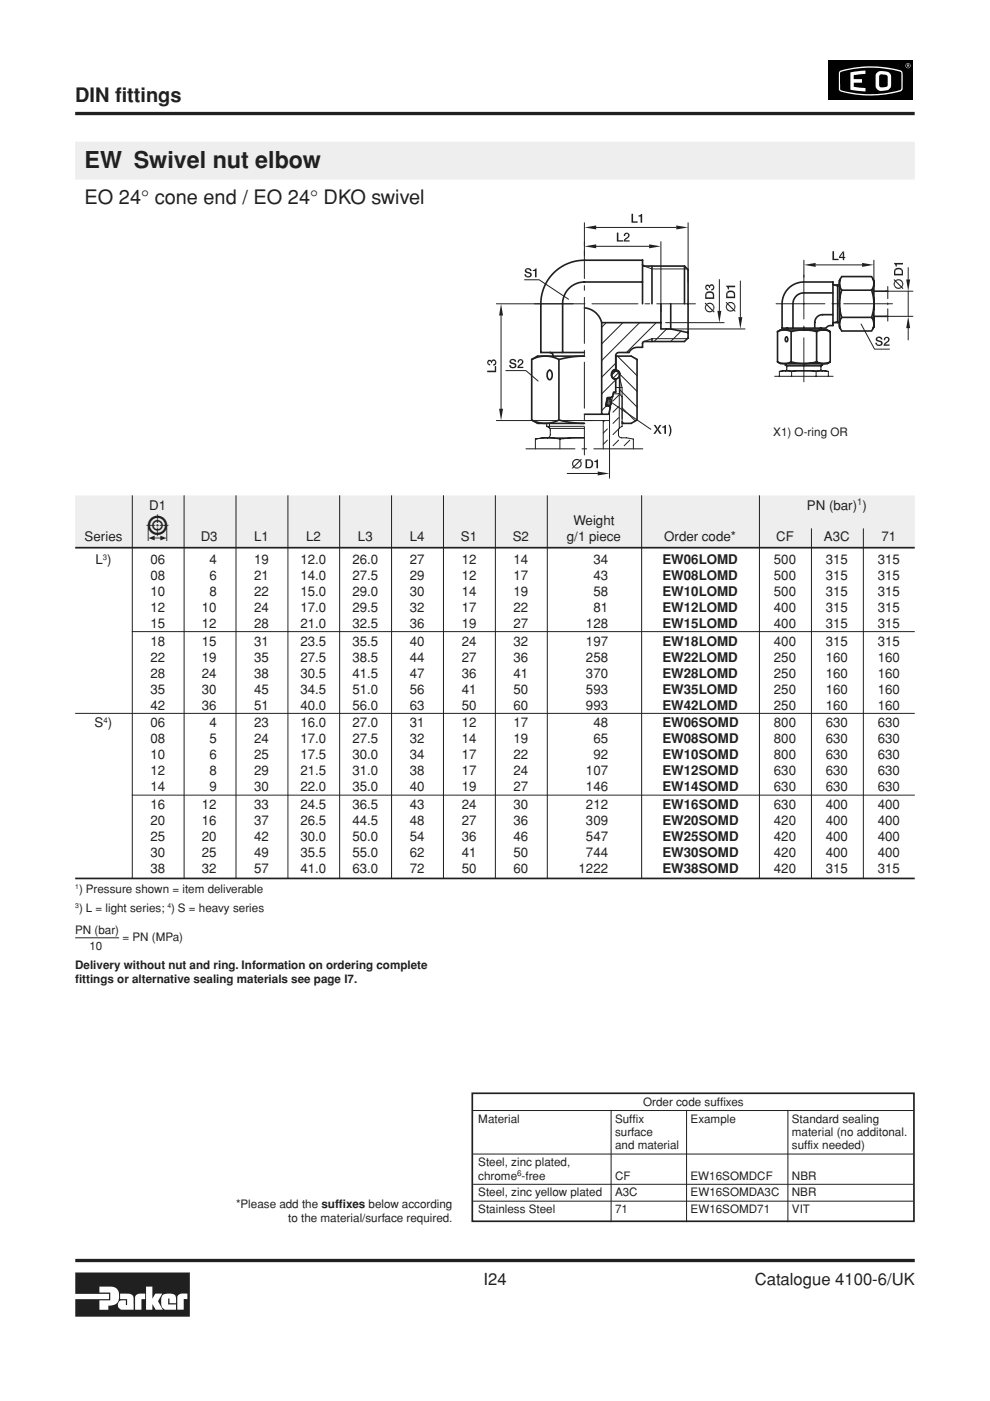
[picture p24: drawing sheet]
<svg xmlns="http://www.w3.org/2000/svg" width="210mm" height="297mm" viewBox="0 0 210 297" stroke-linecap="round" stroke-linejoin="round" font-family="sans-serif">
<defs><g id="words">
<text font-size="7.1" fill="#231f20" x="31" y="114.8">5</text>
<text font-size="4.9" fill="#231f20" x="17.9" y="35.6">EW Swivel nut elbow</text>
<g font-size="4.2" fill="#231f20">
<text x="15.9" y="21.6">DIN fittings</text>
<text x="17.9" y="43.3">EO 24° cone end / EO 24° DKO swivel</text>
</g>
<g font-size="3.5" fill="#231f20">
<text x="102.5" y="272.4">I24</text>
<text x="160" y="272.4">Catalogue 4100-6/UK</text>
</g>
<g font-size="2.8" fill="#231f20">
<text x="31.6" y="108">D1</text>
<text x="121.6" y="111.4">Weight</text>
<text x="171.1" y="108">PN (bar) )</text>
<text x="17.9" y="114.8">Series</text>
<text x="20.2" y="119.6">L )</text>
<text x="31.9" y="119.6">06</text>
<text x="42.5" y="114.8">D3</text>
<text x="44.4" y="119.6">4</text>
<text x="53.9" y="119.6">19</text>
<text x="53.9" y="114.8">L1</text>
<text x="63.7" y="119.6">12.0</text>
<text x="64.9" y="114.8">L2</text>
<text x="74.7" y="119.6">26.0</text>
<text x="75.9" y="114.8">L3</text>
<text x="86.9" y="114.8">L4</text>
<text x="86.9" y="119.6">27</text>
<text x="97.7" y="114.8">S1</text>
<text x="97.9" y="119.6">12</text>
<text x="108.7" y="114.8">S2</text>
<text x="108.9" y="119.6">14</text>
<text x="120.2" y="114.8">g/1 piece</text>
<text x="125.8" y="119.6">34</text>
<text x="140.4" y="119.6">EW06LOMD</text>
<text x="140.8" y="114.8">Order code*</text>
<text x="164.1" y="119.6">500</text>
<text x="164.5" y="114.8">CF</text>
<text x="174.7" y="114.8">A3C</text>
<text x="175.1" y="119.6">315</text>
<text x="186.1" y="119.6">315</text>
<text x="186.9" y="114.8">71</text>
<text x="31.9" y="123">08</text>
<text x="44.4" y="123">6</text>
<text x="53.9" y="123">21</text>
<text x="63.7" y="123">14.0</text>
<text x="74.7" y="123">27.5</text>
<text x="86.9" y="123">29</text>
<text x="97.9" y="123">12</text>
<text x="108.9" y="123">17</text>
<text x="125.8" y="123">43</text>
<text x="140.4" y="123">EW08LOMD</text>
<text x="164.1" y="123">500</text>
<text x="175.1" y="123">315</text>
<text x="186.1" y="123">315</text>
<text x="31.9" y="129.7">12</text>
<text x="31.9" y="126.3">10</text>
<text x="42.8" y="129.7">10</text>
<text x="44.4" y="126.3">8</text>
<text x="53.9" y="129.7">24</text>
<text x="53.9" y="126.3">22</text>
<text x="63.7" y="129.7">17.0</text>
<text x="63.7" y="126.3">15.0</text>
<text x="74.7" y="129.7">29.5</text>
<text x="74.7" y="126.3">29.0</text>
<text x="86.9" y="129.7">32</text>
<text x="86.9" y="126.3">30</text>
<text x="97.9" y="129.7">17</text>
<text x="97.9" y="126.3">14</text>
<text x="108.9" y="129.7">22</text>
<text x="108.9" y="126.3">19</text>
<text x="125.8" y="129.7">81</text>
<text x="125.8" y="126.3">58</text>
<text x="140.4" y="126.3">EW10LOMD</text>
<text x="140.4" y="129.7">EW12LOMD</text>
<text x="164.1" y="129.7">400</text>
<text x="164.1" y="126.3">500</text>
<text x="175.1" y="129.7">315</text>
<text x="175.1" y="126.3">315</text>
<text x="186.1" y="129.7">315</text>
<text x="186.1" y="126.3">315</text>
<text x="31.9" y="136.9">18</text>
<text x="31.9" y="133.1">15</text>
<text x="42.8" y="136.9">15</text>
<text x="42.8" y="133.1">12</text>
<text x="53.9" y="136.9">31</text>
<text x="53.9" y="133.1">28</text>
<text x="63.7" y="136.9">23.5</text>
<text x="63.7" y="133.1">21.0</text>
<text x="74.7" y="136.9">35.5</text>
<text x="74.7" y="133.1">32.5</text>
<text x="86.9" y="136.9">40</text>
<text x="86.9" y="133.1">36</text>
<text x="97.9" y="136.9">24</text>
<text x="97.9" y="133.1">19</text>
<text x="108.9" y="136.9">32</text>
<text x="108.9" y="133.1">27</text>
<text x="124.2" y="136.9">197</text>
<text x="124.2" y="133.1">128</text>
<text x="140.4" y="136.9">EW18LOMD</text>
<text x="140.4" y="133.1">EW15LOMD</text>
<text x="164.1" y="136.9">400</text>
<text x="164.1" y="133.1">400</text>
<text x="175.1" y="136.9">315</text>
<text x="175.1" y="133.1">315</text>
<text x="186.1" y="136.9">315</text>
<text x="186.1" y="133.1">315</text>
<text x="31.9" y="143.7">28</text>
<text x="31.9" y="140.3">22</text>
<text x="42.8" y="143.7">24</text>
<text x="42.8" y="140.3">19</text>
<text x="53.9" y="143.7">38</text>
<text x="53.9" y="140.3">35</text>
<text x="63.7" y="143.7">30.5</text>
<text x="63.7" y="140.3">27.5</text>
<text x="74.7" y="143.7">41.5</text>
<text x="74.7" y="140.3">38.5</text>
<text x="86.9" y="143.7">47</text>
<text x="86.9" y="140.3">44</text>
<text x="97.9" y="143.7">36</text>
<text x="97.9" y="140.3">27</text>
<text x="108.9" y="143.7">41</text>
<text x="108.9" y="140.3">36</text>
<text x="124.2" y="143.7">370</text>
<text x="124.2" y="140.3">258</text>
<text x="140.4" y="143.7">EW28LOMD</text>
<text x="140.4" y="140.3">EW22LOMD</text>
<text x="164.1" y="143.7">250</text>
<text x="164.1" y="140.3">250</text>
<text x="175.1" y="143.7">160</text>
<text x="175.1" y="140.3">160</text>
<text x="186.1" y="143.7">160</text>
<text x="186.1" y="140.3">160</text>
<text x="31.9" y="147.1">35</text>
<text x="42.8" y="147.1">30</text>
<text x="53.9" y="147.1">45</text>
<text x="63.7" y="147.1">34.5</text>
<text x="74.7" y="147.1">51.0</text>
<text x="86.9" y="147.1">56</text>
<text x="97.9" y="147.1">41</text>
<text x="108.9" y="147.1">50</text>
<text x="124.2" y="147.1">593</text>
<text x="140.4" y="147.1">EW35LOMD</text>
<text x="164.1" y="147.1">250</text>
<text x="175.1" y="147.1">160</text>
<text x="186.1" y="147.1">160</text>
<text x="20.1" y="154.2">S )</text>
<text x="31.9" y="150.4">42</text>
<text x="31.9" y="154.2">06</text>
<text x="42.8" y="150.4">36</text>
<text x="44.4" y="154.2">4</text>
<text x="53.9" y="150.4">51</text>
<text x="53.9" y="154.2">23</text>
<text x="63.7" y="150.4">40.0</text>
<text x="63.7" y="154.2">16.0</text>
<text x="74.7" y="150.4">56.0</text>
<text x="74.7" y="154.2">27.0</text>
<text x="86.9" y="150.4">63</text>
<text x="86.9" y="154.2">31</text>
<text x="97.9" y="150.4">50</text>
<text x="97.9" y="154.2">12</text>
<text x="108.9" y="150.4">60</text>
<text x="108.9" y="154.2">17</text>
<text x="124.2" y="150.4">993</text>
<text x="125.8" y="154.2">48</text>
<text x="140.4" y="150.4">EW42LOMD</text>
<text x="140.4" y="154.2">EW06SOMD</text>
<text x="164.1" y="150.4">250</text>
<text x="164.1" y="154.2">800</text>
<text x="175.1" y="150.4">160</text>
<text x="175.1" y="154.2">630</text>
<text x="186.1" y="150.4">160</text>
<text x="186.1" y="154.2">630</text>
<text x="31.9" y="161">10</text>
<text x="31.9" y="157.6">08</text>
<text x="44.4" y="161">6</text>
<text x="44.4" y="157.6">5</text>
<text x="53.9" y="161">25</text>
<text x="53.9" y="157.6">24</text>
<text x="63.7" y="161">17.5</text>
<text x="63.7" y="157.6">17.0</text>
<text x="74.7" y="161">30.0</text>
<text x="74.7" y="157.6">27.5</text>
<text x="86.9" y="161">34</text>
<text x="86.9" y="157.6">32</text>
<text x="97.9" y="161">17</text>
<text x="97.9" y="157.6">14</text>
<text x="108.9" y="161">22</text>
<text x="108.9" y="157.6">19</text>
<text x="125.8" y="161">92</text>
<text x="125.8" y="157.6">65</text>
<text x="140.4" y="161">EW10SOMD</text>
<text x="140.4" y="157.6">EW08SOMD</text>
<text x="164.1" y="161">800</text>
<text x="164.1" y="157.6">800</text>
<text x="175.1" y="161">630</text>
<text x="175.1" y="157.6">630</text>
<text x="186.1" y="157.6">630</text>
<text x="186.1" y="161">630</text>
<text x="31.9" y="164.4">12</text>
<text x="31.9" y="167.8">14</text>
<text x="44.4" y="164.4">8</text>
<text x="44.4" y="167.8">9</text>
<text x="53.9" y="164.4">29</text>
<text x="53.9" y="167.8">30</text>
<text x="63.7" y="164.4">21.5</text>
<text x="63.7" y="167.8">22.0</text>
<text x="74.7" y="164.4">31.0</text>
<text x="74.7" y="167.8">35.0</text>
<text x="86.9" y="164.4">38</text>
<text x="86.9" y="167.8">40</text>
<text x="97.9" y="164.4">17</text>
<text x="97.9" y="167.8">19</text>
<text x="108.9" y="164.4">24</text>
<text x="108.9" y="167.8">27</text>
<text x="124.2" y="164.4">107</text>
<text x="124.2" y="167.8">146</text>
<text x="140.4" y="164.4">EW12SOMD</text>
<text x="140.4" y="167.8">EW14SOMD</text>
<text x="164.1" y="164.4">630</text>
<text x="164.1" y="167.8">630</text>
<text x="175.1" y="164.4">630</text>
<text x="175.1" y="167.8">630</text>
<text x="186.1" y="164.4">630</text>
<text x="186.1" y="167.8">630</text>
<text x="31.9" y="171.6">16</text>
<text x="42.8" y="171.6">12</text>
<text x="53.9" y="171.6">33</text>
<text x="63.7" y="171.6">24.5</text>
<text x="74.7" y="171.6">36.5</text>
<text x="86.9" y="171.6">43</text>
<text x="97.9" y="171.6">24</text>
<text x="108.9" y="171.6">30</text>
<text x="124.2" y="171.6">212</text>
<text x="140.4" y="171.6">EW16SOMD</text>
<text x="164.1" y="171.6">630</text>
<text x="175.1" y="171.6">400</text>
<text x="186.1" y="171.6">400</text>
<text x="31.9" y="178.3">25</text>
<text x="31.9" y="175">20</text>
<text x="42.8" y="178.3">20</text>
<text x="42.8" y="175">16</text>
<text x="53.9" y="178.3">42</text>
<text x="53.9" y="175">37</text>
<text x="63.7" y="178.3">30.0</text>
<text x="63.7" y="175">26.5</text>
<text x="74.7" y="178.3">50.0</text>
<text x="74.7" y="175">44.5</text>
<text x="86.9" y="178.3">54</text>
<text x="86.9" y="175">48</text>
<text x="97.9" y="178.3">36</text>
<text x="97.9" y="175">27</text>
<text x="108.9" y="178.3">46</text>
<text x="108.9" y="175">36</text>
<text x="124.2" y="178.3">547</text>
<text x="124.2" y="175">309</text>
<text x="140.4" y="178.3">EW25SOMD</text>
<text x="140.4" y="175">EW20SOMD</text>
<text x="164.1" y="178.3">420</text>
<text x="164.1" y="175">420</text>
<text x="175.1" y="178.3">400</text>
<text x="175.1" y="175">400</text>
<text x="186.1" y="178.3">400</text>
<text x="186.1" y="175">400</text>
<text x="31.9" y="181.7">30</text>
<text x="31.9" y="185.1">38</text>
<text x="42.8" y="181.7">25</text>
<text x="42.8" y="185.1">32</text>
<text x="53.9" y="181.7">49</text>
<text x="53.9" y="185.1">57</text>
<text x="63.7" y="181.7">35.5</text>
<text x="63.7" y="185.1">41.0</text>
<text x="74.7" y="181.7">55.0</text>
<text x="74.7" y="185.1">63.0</text>
<text x="86.9" y="181.7">62</text>
<text x="86.9" y="185.1">72</text>
<text x="97.9" y="181.7">41</text>
<text x="97.9" y="185.1">50</text>
<text x="108.9" y="181.7">50</text>
<text x="108.9" y="185.1">60</text>
<text x="122.7" y="185.1">1222</text>
<text x="124.2" y="181.7">744</text>
<text x="140.4" y="181.7">EW30SOMD</text>
<text x="140.4" y="185.1">EW38SOMD</text>
<text x="164.1" y="181.7">420</text>
<text x="164.1" y="185.1">420</text>
<text x="175.1" y="181.7">400</text>
<text x="175.1" y="185.1">315</text>
<text x="186.1" y="181.7">400</text>
<text x="186.1" y="185.1">315</text>
</g>
<g font-size="2.5" fill="#231f20">
<text x="164" y="92.5">X1) O-ring OR</text>
<text x="16.8" y="189.4">) Pressure shown = item deliverable</text>
<text x="15.9" y="197.9">PN (bar)</text>
<text x="16.8" y="193.4">) L = light series; ) S = heavy series</text>
<text x="18.9" y="201.4">10</text>
<text x="26" y="199.4">= PN (MPa)</text>
<text x="15.9" y="205.4">Delivery without nut and ring. Information on ordering complete</text>
<text x="15.9" y="208.4">fittings or alternative sealing materials see page I7.</text>
<text x="101.4" y="238">Material</text>
<text x="130.4" y="238">Suffix</text>
<text x="136.4" y="234.5">Order code suffixes</text>
<text x="146.4" y="238">Example</text>
<text x="167.9" y="238">Standard sealing</text>
<text x="130.4" y="243.7">and material</text>
<text x="130.4" y="240.8">surface</text>
<text x="167.9" y="240.8">material (no additonal.</text>
<text x="167.9" y="243.7">suffix needed)</text>
<text x="101.4" y="247.3">Steel, zinc plated,</text>
<text x="101.4" y="250.1">chrome -free</text>
<text x="130.4" y="250.1">CF</text>
<text x="146.4" y="250.1">EW16SOMDCF</text>
<text x="167.9" y="250.1">NBR</text>
<text x="50" y="256.1">*Please add the suffixes below according</text>
<text x="101.4" y="253.7">Steel, zinc yellow plated</text>
<text x="101.4" y="257.3">Stainless Steel</text>
<text x="130.4" y="253.7">A3C</text>
<text x="130.4" y="257.3">71</text>
<text x="146.4" y="257.3">EW16SOMD71</text>
<text x="146.4" y="253.7">EW16SOMDA3C</text>
<text x="167.9" y="253.7">NBR</text>
<text x="167.9" y="257.3">VIT</text>
<text x="61.1" y="259.1">to the material/surface required.</text>
</g>
<text font-size="2" fill="#231f20" x="181.7" y="107.1">1</text>
<g font-size="1.7" fill="#231f20">
<text x="21.8" y="118.6">3</text>
<text x="22" y="153.3">4</text>
<text x="109.6" y="249.3">6</text>
</g>
<g font-size="1.4" fill="#231f20">
<text x="15.9" y="188.6">1</text>
<text x="15.9" y="192.6">3</text>
<text x="35.5" y="192.6">4</text>
</g>
</g></defs>
<path d="M-.1 11.1h1.1" fill="none" stroke="#000" stroke-width=".21"/>
<path d="M0 9.6h3v3h-3z" fill="#fff"/>
<path d="M-.1 285.9h1.1" fill="none" stroke="#000" stroke-width=".21"/>
<g fill="#fff">
<path d="M0 284.5h4v3h-4z"/>
<path d="M0 288.5h5.9v7h-5.9z"/>
</g>
<path d="M175.7 12.9h17.9v8.3h-17.9z" fill="#000"/>
<circle cx="192.5" cy="13.9" r=".54" fill="#fff"/>
<circle cx="192.5" cy="13.9" r=".46" fill="#000"/>
<path d="M192.3 13.7l.5 .1v.4l-.4-.2-.1 .2z" fill="#fff"/>
<path d="M192.4 13.8l.3 .1h-.3z" fill="#000"/>
<path d="M178.1 15.1a21.9 21.9 0 0 1 13.1 0l.2 .7-.1 3.3a6.5 6.5 0 0 1-3.5 .9 20.9 20.9 0 0 1-9.8-.8l-.1-.3v-3.5z" fill="#fff"/>
<path d="M178.2 15.3a22 22 0 0 1 12.8 0l.1 .3-.1 3.3a19.8 19.8 0 0 1-8.9 .9h-.6a7.4 7.4 0 0 1-3.4-.9z" fill="#000"/>
<g fill="#fff">
<path d="M180.3 15.3l3.2-.3v.7l-2.5 .3v.8h1.8v.7h-1.8v.9l2.5 .3v.7l-3.2-.4z"/>
<path d="M185.9 15.5a2.43 2.43 0 0 1 2.9 .2l.1 .5-.1 2.4a2.34 2.34 0 0 1-2.9 .2l-.3-.5v-2.3z"/>
</g>
<path d="M186.5 15.9l.5-.1a1 1 0 0 1 1.2 .5v1.7a1.21 1.21 0 0 1-1.6 .4l-.2-.3z" fill="#000"/>
<path d="M16 269.8h24.3v9.4h-24.3v-3.8h7.1v-1.1h-7.1z" fill="#231f20"/>
<g fill="#fff">
<path d="M21.1 272.8h1.9a1.81 1.81 0 0 1 2.3 2.1 1.85 1.85 0 0 1-2.3 1.9v.9h-1.9v-2h2.3v-1.7h-2.3z"/>
<path d="M31 272.8h1.3v2.6l.6-1.1h1.5l-.9 1.6 1 1.8h-1.5l-.7-1.2v1.2h-1.3z"/>
<path d="M34.4 274.6a2.3 2.3 0 0 1 2.8 .2l.1 1.5h-1.4v-1h-.2v1.3h1.6v1.1l-2.5-.1a2.51 2.51 0 0 1-.4-3z"/>
<path d="M28.8 274.7l.8-.4h1.2v1.1h-.8v2.3h-1.4v-2.7z"/>
<path d="M25.5 274.3a3.5 3.5 0 0 1 2.7 .5l.1 2.9h-2.5a1.07 1.07 0 0 1-.7-1.4 1.07 1.07 0 0 1 1.4-.6h.2v1h.3v-1.3h-1.5z"/>
<path d="M37.7 274.7l.8-.4h1.2v1.1h-.7l-.1 2.3h-1.3v-2.7z"/>
</g>
<path d="M15.9 24.1h178M16 267.3h178" fill="none" stroke="#231f20" stroke-width=".7" stroke-linecap="butt"/>
<path d="M170.4 58.3v9.3M164.5 64.4h10.4M170.4 69.1v1M170.4 71.6v9.4M176.4 64.4h1M176.7 60.4l.9 .3M178.9 64.4h10.3M188.2 60.7v2.6M188.2 64.2v.4M188.2 65.5v2.6" fill="none" stroke="#231f20" stroke-width=".21"/>
<g fill="none" stroke="#231f20" stroke-width=".35">
<path d="M170.4 59.8h6.2M178.2 59.1a2.38 2.38 0 0 0 .3 2.4M178.5 58.6h6.3l.5 .9v9.8l-.5 .9h-6.3l-.5-.9v-9.8zM185.1 59.1a2.42 2.42 0 0 1-.3 2.4M164.9 76.7l.6 .4h4.9M164.9 70.3a3.1 3.1 0 0 1 2.8 0 10.4 10.4 0 0 1 5.4 0M164.9 76.7a3.1 3.1 0 0 0 2.8 0M164.9 70.3v6.4M164.9 70.3l.6-.3h9.9l.6 .3M166.6 71.5h.2l.2 .3v.5l-.2 .2-.3-.4zM167.7 76.7l2.7 .4M167.7 70.3v6.4"/>
<path d="M170.4 62.1h6.2M173.1 70.3a3.1 3.1 0 0 1 2.9 0M173.1 70.3v6.4M176 70.3v6.4l-.6 .4h-5M176 76.7a3.1 3.1 0 0 1-2.9 0l-2.7 .4M176.6 60.2l.2 .2M178.5 61.5a8.8 8.8 0 0 0 0 5.8M178.5 67.3a2.38 2.38 0 0 0-.3 2.4M178.5 61.5h6.3M178.5 67.3h6.3M184.8 61.5l.4 1.4 .1 1.5M185.3 64.4l-.1 1.5-.4 1.4a2.42 2.42 0 0 1 .3 2.4"/>
<path d="M185.3 61.7h2.9M188.2 67.1h-2.9v2.2"/>
</g>
<circle cx="176.6" cy="59.8" r=".17" fill="#231f20"/>
<path d="M170.4 59.8a4.6 4.6 0 0 0-4.6 4.6v5.2h9.4l.5-.5 .9-.1v-9.2M166.8 69.6l.2 .1 .1 .3M170.4 62.1a2.31 2.31 0 0 0-2.3 2.3v5.2M174.1 69.6l-.2 .1-.1 .3M176.6 66.7h-2.2a1.66 1.66 0 0 0-1.7 1.7v1.2M176.8 60.4h1.2M177.6 60.4v8M178 68.4h-1.2l-.2 .2" fill="none" stroke="#231f20" stroke-width=".35"/>
<g fill="none" stroke="#231f20" stroke-width=".21">
<path d="M170.4 55.2v3.6M172.9 56.2h9.9M185.3 55.2v5.5M164.2 79.8h12.4M165.2 78.7l.8-.1h4.4zM165.2 78.7v1.1M166.4 77.1v.3l.4 .4v.6l-.3 .2M166.4 77.4h8M166.7 77.1l.1 .5h7.3v-.5M167.8 78.7v1.1M173 78.7l-2.6-.1h4.5l.7 .1M173 78.7l1.3-.1 1.3 .1"/>
<path d="M173 78.7v1.1M174.4 77.4l-.3 .4v.6l.3 .2M174.4 77.1v.3M175.6 78.7v1.1M177.6 60.7h.4M178 68.1l-1.3 .3"/>
</g>
<g fill="#231f20">
<path d="M170.4 56.2l2.5-.5v.9z"/>
<path d="M182.8 55.7l2.5 .5-2.5 .4z"/>
<path d="M176.5 53.3h.3v1.6h1v.3h-1.3z" fill-rule="evenodd"/>
<path d="M178.7 53.3h.3l-.9 1.2h1.1v.2h-.2v.5h-.3v-.5h-.8v-.3z" fill-rule="evenodd"/>
<path d="M179 53.3v1.2h-.9h.6v-.8z" fill-rule="evenodd"/>
</g>
<path d="M192.6 56.7v2.5M187.8 67.1h5.8M187.8 61.7h5.8M192.6 69.6v2.5" fill="none" stroke="#231f20" stroke-width=".21"/>
<g fill="#231f20">
<path d="M191.3 59.6l.2 .5-.2 .8z" fill-rule="evenodd"/>
<path d="M190 59.3a1.02 1.02 0 0 1 1.3 .3v.6l-.1-.2a.77 .77 0 0 0-1.2-.4z" fill-rule="evenodd"/>
<path d="M189.7 60.2l.1 .4a.78 .78 0 0 0 1.2 .3v.2a1.02 1.02 0 0 1-1.3-.2z" fill-rule="evenodd"/>
<path d="M189.7 59.6v1.3l-.2-.7z" fill-rule="evenodd"/>
<path d="M189.6 59.2l.2 .2 .2-.1v.3l1.1 1.1 .2-1.1v1.3l.3 .2-.2 .2-.3-.3-.1 .1v-.2l-1.1-1.1-.2 1.1v-1.3l-.3-.3z" fill-rule="evenodd"/>
<path d="M189.8 57l.5-.2 .7 .1 .2 .1v1.1v-.4a.55 .55 0 0 0-.6-.6h-.2a.55 .55 0 0 0-.6 .6z" fill-rule="evenodd"/>
<path d="M189.7 57.1l.1 1h1.4v-1.1l.2 .5v.9h-1.8v-1z" fill-rule="evenodd"/>
<path d="M189.6 55.7h1.8v.4h-1.3v.4h-.2z" fill-rule="evenodd"/>
</g>
<path d="M192.6 61.7v5.4" fill="none" stroke="#231f20" stroke-width=".21"/>
<g fill="#231f20">
<path d="M192.6 67.1l.4 2.5h-.9z"/>
<path d="M192.1 59.2h.9l-.4 2.5z"/>
</g>
<path d="M182.6 68.7l2.8 5.3h3.2" fill="none" stroke="#231f20" stroke-width=".21"/>
<g fill="#231f20">
<path d="M185.6 72.7h.3l.1 .3 .4 .1h-.7z" fill-rule="evenodd"/>
<path d="M185.8 71.6h.5a.28 .28 0 0 0-.3 .3 .28 .28 0 0 0 .4 .3 .64 .64 0 0 1 .7 .7 .64 .64 0 0 1-.9 .4l-.5-.2h.7a.32 .32 0 0 0 .4-.4 .32 .32 0 0 0-.5-.2 .56 .56 0 0 1-.5-.3 .56 .56 0 0 1 0-.6z" fill-rule="evenodd"/>
<path d="M185.8 71.6l.3-.2a.72 .72 0 0 1 1 .6h-.3l-.3-.3z" fill-rule="evenodd"/>
<path d="M188 71.7l.5-.1 .1 .5-.9 .9h.9v.3h-1.3l.2-.5 .6-.4a.36 .36 0 0 0 .2-.4 .36 .36 0 0 0-.3-.3z" fill-rule="evenodd"/>
<path d="M187.5 71.6l.5-.2 .5 .2-.6 .1-.2 .4h-.3z" fill-rule="evenodd"/>
</g>
<g fill="none" stroke="#231f20" stroke-width=".21">
<path d="M136.5 56.4l1.7 .6h7.5M113.3 64.4h8.2M123 64.4h1M125.5 64.4h9.8M130.5 78.7l-.8 .9M130.9 75.5l4.2 4.2M131.2 79l-1.2 1.2M131.2 79.9l-.3 .3M131.4 79.3l3.7 3.7M134.8 76.1l.3 .2M136.8 64.4h1M139.3 64.4h8.2"/>
<path d="M145.7 71.8h-7.5l-1.7 .6M111.5 95.2h10.4M113.5 93.1l1.5-.3h8.9h-2.6l-2.6 .3M113.5 93.1a13.1 13.1 0 0 1 5.2 0M113.5 93.1v2.1M115.9 90.4l.7 .5 .1 1.3a.67 .67 0 0 1-.7 .6M115.9 89.8v.6M115.9 90.4h8M116.5 89.8v1M116.6 90.8h7.3M118.7 93.1v2.1M123.4 95.2h1"/>
<path d="M125.9 95.2h10.4M127.9 89.2v6M128.2 89.2l-.3 .3M128.8 90.9l-.9 .9M128.8 93.3l-.9 .9M130.6 82.2h1.3M131.2 83.8l-1.2 1.2M131.2 86.2l-1.2 1.2M131.2 88.6l-1.2 1.2M131.2 90.9l-1.2 1.2M131.2 93.3l-1.2 1.2M131.3 83.5h-1.3l-.8 3.6v2.1h-5.3"/>
<path d="M131.3 83.5l.6 .6v6.3l-.7 .5-.1 1.3a.67 .67 0 0 0 .7 .6h1l1.5 .3v2.1M131.3 83.5v7.3M131.4 80.2l.5 2v6.6M131.4 82.6l3.7 3.7M131.9 86.5l2.8 2.8M133.5 93.3l-1.2 1.2"/>
</g>
<g fill="none" stroke="#231f20" stroke-width=".35">
<path d="M136.2 59.8h-12.3a4.6 4.6 0 0 0-4.6 4.6v10.3M136.2 56l.1 .3 .3 .1h8.5M138.2 56.4v8M114.7 74.6v.1M116.3 78.6h.5l.3 .7-.1 .8-.4 .4-.4-.2-.2-.6v-.6zM116.6 74.7a.67 .67 0 0 1 .7 .7M118.5 76.2v12.8M123.9 65.3a4.1 4.1 0 0 1 3.7 3.1h12.5M123.9 75.5h-9.9l-1.3 .7v12.8l1.3 .8h9.9M130.1 78.5h.6a.67 .67 0 0 1 .7 .7v4.4M130.5 75.5h3.3l1.3 .7v12.8l-1.3 .8h-1.9M130.6 75.5v3"/>
<path d="M136.2 64.4v-9.2h-12.3a9.2 9.2 0 0 0-9.2 9.2v10.3h9.2M138.2 71.8v.6M140.1 64.4v5.3h2.1M145.1 72.4h-8.6l-.3 .3v.9h-1.1a2 2 0 0 0-1.7 1.1h-2.2a.67 .67 0 0 0-.7 .7M128.6 85.4a.49 .49 0 0 0 .4 .6 .49 .49 0 0 0 .6-.4M131.9 89.4l.2 .4"/>
<circle cx="130.5" cy="79.5" r=".83"/>
</g>
<circle cx="136.2" cy="55.2" r=".17" fill="#231f20"/>
<path d="M117.3 75.4v.1M123.9 75.5a20.5 20.5 0 0 0-5.4 .7 6.2 6.2 0 0 0-5.8 0M127.6 68.4v19.4M130.5 75.4v2.9a1.08 1.08 0 0 0-.9 1.1 1.08 1.08 0 0 0 .9 1.1v2.6h-.4l-.3 1.1-1 .1-.4 1.6 .1 .2 .9 .1-.3 1.6h-5.2M142.2 64.4v5.3l3.7 .8M145.1 64.4v-8l.8 .8v14.4l-.8 .8M112.7 89.1a6.2 6.2 0 0 0 5.8-.1 20.4 20.4 0 0 0 5.4 .8M128.6 85.4l.1-.5a.49 .49 0 0 1 .6-.4 .49 .49 0 0 1 .4 .6l-.1 .5" fill="none" stroke="#231f20" stroke-width=".35"/>
<path d="M123.9 53.1v6M123.9 60.6v1M123.9 63.1v9.7M123.9 74.3v1M123.9 76.8v9.7M123.9 88v1M123.9 90.5v6" fill="none" stroke="#231f20" stroke-width=".21"/>
<g fill="#231f20">
<path d="M129.7 85l-.1 .6z"/>
<path d="M129.7 84.9l-.1 .7z"/>
<path d="M129.7 84.9l-.2 .8z"/>
<path d="M129.6 84.8l-.1 .9z"/>
<path d="M129.6 84.8l-.1 1z"/>
<path d="M129.6 84.7l-.1 1.1z"/>
<path d="M129.6 84.7l-.2 1.2z"/>
<path d="M129.5 84.6l-.1 1.3z"/>
<path d="M129.5 84.6l-.2 1.4z"/>
<path d="M129.4 84.6l-.1 1.4z"/>
<path d="M129.4 84.6l-.2 1.4z"/>
<path d="M129.3 84.5l.1 .1-.2 1.4z"/>
<path d="M129.3 84.5l-.1 1.5h-.1z"/>
<path d="M129.2 84.5l-.1 1.5z"/>
<path d="M129.2 84.5l-.2 1.5z"/>
<path d="M129.1 84.5h.1l-.2 1.5z"/>
<path d="M129.1 84.5l-.1 1.5h-.1z"/>
<path d="M129 84.6l.1-.1-.2 1.5z"/>
<path d="M129 84.6l-.1 1.4z"/>
<path d="M128.9 84.6l-.1 1.3z"/>
<path d="M128.9 84.6l-.2 1.2z"/>
<path d="M128.8 84.7l-.1 1.1z"/>
<path d="M128.8 84.7l-.2 1z"/>
<path d="M128.7 84.8l-.1 .9z"/>
<path d="M128.7 84.8l-.1 .8z"/>
<path d="M128.7 84.9l-.1 .7z"/>
<path d="M128.7 84.9l-.1 .6z"/>
</g>
<path d="M105.2 64.4h17.7M106.2 66.9v19.8M128.5 68.4l-.9 1M130.5 77l-2.9 3M132.1 68.4l-4.5 4.5M135.6 68.4l-8 8.1M139.1 68.4l-6.3 6.3M141.3 69.7l-2.6 2.7M144.4 70.2l-2.2 2.2M105.2 89.2h20.4M128.5 86.1l-.9 1M130.5 80.5l-2.9 3" fill="none" stroke="#231f20" stroke-width=".21"/>
<g fill="#231f20">
<path d="M106.2 64.4l.5 2.5h-.9z"/>
<path d="M105.8 86.7h.9l-.5 2.5z"/>
<path d="M103.3 78.6h1.6v-1h.3v1.3h-1.9z" fill-rule="evenodd"/>
<path d="M105 76.3l.2 .7a.58 .58 0 0 1-.6 .5v-.3l.4-.2z" fill-rule="evenodd"/>
<path d="M104.3 76.3l.4-.1 .3 .1v.6a.33 .33 0 0 0-.4-.4 .33 .33 0 0 0-.3 .4z" fill-rule="evenodd"/>
<path d="M104.1 76.4l.1 .1 .1-.2v.7h-.2z" fill-rule="evenodd"/>
<path d="M103.6 76.9l.1 .2 .2 .1v.3l-.4-.1z" fill-rule="evenodd"/>
<path d="M103.5 76.4l.3-.1 .3 .1v.5a.28 .28 0 0 0-.2-.3 .28 .28 0 0 0-.3 .3l-.1 .5-.2-.5z" fill-rule="evenodd"/>
</g>
<path d="M129.2 88.1v13.3M120.3 100.4h6.4" fill="none" stroke="#231f20" stroke-width=".21"/>
<g fill="#231f20">
<path d="M126.7 100l2.5 .4-2.5 .4z"/>
<path d="M121.7 99.1h1.3l-.7 .3z" fill-rule="evenodd"/>
<path d="M122.9 97.9h.3l.1 .7-.3 .5h-.7h.3a.78 .78 0 0 0 .3-1.2z" fill-rule="evenodd"/>
<path d="M121.6 97.6l.7-.1a.78 .78 0 0 0-.7 .5 .78 .78 0 0 0 .1 .8h-.3l-.1-.4z" fill-rule="evenodd"/>
<path d="M121.7 97.5l.5-.2 .7 .2z" fill-rule="evenodd"/>
<path d="M121.7 97.5h1.2l.3-.2 .2 .1-.3 .3 .1 .1-.3 .1-1.1 1.1 1.2 .1h-1.3l-.3 .3-.2-.2 .3-.2-.1-.2h.3l1.1-1.1z" fill-rule="evenodd"/>
<path d="M124.8 97.7l.7-.1 .3 .6-.3 .8h-1h.4a.68 .68 0 0 0 .5-.7 .68 .68 0 0 0-.6-.6z" fill-rule="evenodd"/>
<path d="M124.1 97.4h1l.4 .2-1 .1v1.3h1l-.1 .1-1.3 .2z" fill-rule="evenodd"/>
<path d="M126 97.7l.8-.3v1.9h-.3v-1.3h-.5z" fill-rule="evenodd"/>
</g>
<path d="M107.3 78.6h4.2l2.6 2.2" fill="none" stroke="#231f20" stroke-width=".21"/>
<g fill="#231f20">
<path d="M108 77.4h.3l.1 .3 .4 .1h-.7z" fill-rule="evenodd"/>
<path d="M108.1 76.4h.6a.25 .25 0 0 0-.3 .1 .25 .25 0 0 0 .2 .4l.4 .1a.54 .54 0 0 1 .5 .4 .54 .54 0 0 1-.3 .6l-.6 .1-.5-.3h.7a.32 .32 0 0 0 .4-.3 .32 .32 0 0 0-.5-.3 .57 .57 0 0 1-.6-.2 .57 .57 0 0 1 0-.6z" fill-rule="evenodd"/>
<path d="M108.2 76.3a.77 .77 0 0 1 1.2 .4h-.3l-.2-.3z" fill-rule="evenodd"/>
<path d="M110.4 76.4h.5a1.26 1.26 0 0 1-.8 1.3l.9 .1v.2h-1.3l.2-.5 .6-.4a.37 .37 0 0 0 .2-.4 .37 .37 0 0 0-.3-.3z" fill-rule="evenodd"/>
<path d="M110 76.3a.65 .65 0 0 1 .9 .1h-.7l-.2 .5h-.3z" fill-rule="evenodd"/>
</g>
<path d="M111.2 59.3h3.1l6.2 4.2" fill="none" stroke="#231f20" stroke-width=".21"/>
<g fill="#231f20">
<path d="M111.2 58.2h.3l.2 .3 .3 .1h-.7z" fill-rule="evenodd"/>
<path d="M111.3 57.1h.6a.25 .25 0 0 0-.3 .2 .25 .25 0 0 0 .2 .3l.4 .1a.56 .56 0 0 1 .5 .5 .56 .56 0 0 1-.5 .6h-.5l-.4-.2h.7a.32 .32 0 0 0 .4-.4 .32 .32 0 0 0-.5-.2l-.2-.1a.49 .49 0 0 1-.4-.8z" fill-rule="evenodd"/>
<path d="M111.4 57.1l.4-.2h.5l.3 .2 .1 .4h-.3l-.2-.3z" fill-rule="evenodd"/>
<path d="M113 57.2l.8-.3v1.9h-.4v-1.3h-.4z" fill-rule="evenodd"/>
</g>
<path d="M123.9 51.2v.9M126.4 52.2h11.2M140.1 51.2v14.9" fill="none" stroke="#231f20" stroke-width=".21"/>
<g fill="#231f20">
<path d="M123.9 52.2l2.5-.4v.8z"/>
<path d="M137.6 51.8l2.5 .4-2.5 .4z"/>
<path d="M130.8 49.3h.3v1.6h1v.3h-1.3z" fill-rule="evenodd"/>
<path d="M132.9 49.6h.5a1.01 1.01 0 0 1-.8 1.3v.1h.9v.2h-1.3l.2-.4 .7-.6a.35 .35 0 0 0 .1-.4 .35 .35 0 0 0-.3-.2z" fill-rule="evenodd"/>
<path d="M132.5 49.5l.5-.2 .4 .3h-.7l-.1 .4h-.4z" fill-rule="evenodd"/>
</g>
<path d="M123.9 47.2v7M126.4 48.2h17M145.9 47.2v12.6" fill="none" stroke="#231f20" stroke-width=".21"/>
<g fill="#231f20">
<path d="M123.9 48.2l2.5-.4v.8z"/>
<path d="M143.4 47.8l2.5 .4-2.5 .4z"/>
<path d="M133.9 45.3h.3v1.6h1v.3h-1.3z" fill-rule="evenodd"/>
<path d="M135.4 45.7l.8-.3v1.8h-.4v-1.3h-.4z" fill-rule="evenodd"/>
</g>
<path d="M152.5 59.3v6.6M141.1 68.4h12.4" fill="none" stroke="#231f20" stroke-width=".21"/>
<g fill="#231f20">
<path d="M152.1 65.9h.8l-.4 2.5z"/>
<path d="M151.3 64.6l.2 .5-.2 .7z" fill-rule="evenodd"/>
<path d="M149.9 64.3l.5-.1 .5 .1 .4 .3-.1 .6v-.3a.77 .77 0 0 0-1.2-.3z" fill-rule="evenodd"/>
<path d="M149.7 65.2v.2a.79 .79 0 0 0 1.2 .4l.1 .3-.2 .1-.8-.1-.3-.3z" fill-rule="evenodd"/>
<path d="M149.7 64.6v1.2l-.3-.5z" fill-rule="evenodd"/>
<path d="M149.6 64.2l.2 .2 .1-.1 .1 .3 1.1 1.1 .2-1.1v1.2l.2 .3-.1 .2-.3-.3-.1 .1-.1-.3-1.1-1.1-.1 1.1v-1.2l-.3-.3z" fill-rule="evenodd"/>
<path d="M149.8 62l.5-.2 .7 .1 .2 .1-.1 1v-.3a.53 .53 0 0 0-.5-.6h-.2a.55 .55 0 0 0-.6 .6z" fill-rule="evenodd"/>
<path d="M149.7 62l.1 1h1.3l.1-1 .2 .4v1h-1.9v-.9z" fill-rule="evenodd"/>
<path d="M151.2 60.4l.2 .6a.58 .58 0 0 1-.6 .6v-.3l.4-.2z" fill-rule="evenodd"/>
<path d="M150.5 60.4l.7-.1v.6a.33 .33 0 0 0-.4-.3 .33 .33 0 0 0-.3 .4z" fill-rule="evenodd"/>
<path d="M150.3 60.5l.1 .1 .1-.2 .1 .7h-.3z" fill-rule="evenodd"/>
<path d="M149.8 60.9l.1 .3h.2v.3l-.3-.1z" fill-rule="evenodd"/>
<path d="M149.7 60.4h.6v.6a.28 .28 0 0 0-.2-.4 .28 .28 0 0 0-.3 .3l-.1 .5a.67 .67 0 0 1 0-1z" fill-rule="evenodd"/>
</g>
<path d="M157 59.6v7.6M141.1 69.7h16.9" fill="none" stroke="#231f20" stroke-width=".21"/>
<g fill="#231f20">
<path d="M156.6 67.2h.8l-.4 2.5z"/>
<path d="M155.7 64.4l.2 .6-.2 .7z" fill-rule="evenodd"/>
<path d="M154.4 64.2a1.01 1.01 0 0 1 1.3 .2v.6l-.1-.3a.77 .77 0 0 0-1.2-.3z" fill-rule="evenodd"/>
<path d="M154.1 65v.2a.79 .79 0 0 0 1.3 .5v.2l-.2 .1h-.7l-.4-.3z" fill-rule="evenodd"/>
<path d="M154.1 64.4v1.3l-.2-.7z" fill-rule="evenodd"/>
<path d="M154 64l.3 .3 .1-.1v.2l1.1 1.1 .2-1.1v1.3l.3 .2-.2 .2-.3-.3-.1 .1v-.2l-1.1-1.1-.2 1.1v-1.3l-.2-.2z" fill-rule="evenodd"/>
<path d="M154.2 61.8l.6-.2 .6 .1 .2 .1v1.1v-.4a.66 .66 0 0 0-1-.5l-.3 .2-.1 .4z" fill-rule="evenodd"/>
<path d="M154.2 61.8v1.1h1.4v-1.1l.3 .5v.9h-1.9v-.9z" fill-rule="evenodd"/>
<path d="M154 60.6h1.9v.3h-1.3v.5h-.3z" fill-rule="evenodd"/>
</g>
<path d="M129.2 85l8.8 6" fill="none" stroke="#231f20" stroke-width=".21"/>
<g fill="#231f20">
<path d="M139.2 91l.2 .3-.5 .7h-.4z"/>
<path d="M138.6 90.1h.4l.4 .7-.2 .2z"/>
<path d="M139.9 90.1h.3l-.6 .9 .7 1h-.4l-.7-1z" fill-rule="evenodd"/>
<path d="M140.4 90.4l.8-.3v1.9h-.3v-1.3h-.5z" fill-rule="evenodd"/>
<path d="M141.7 90l.3 .1 .4 1-.1 .7-.3 .7h-.3l.4-1.2z" fill-rule="evenodd"/>
</g>
<path d="M15.9 110.6h178.1" fill="none" stroke="#eeeeef" stroke-width="11.1" stroke-linecap="butt"/>
<path d="M15.9 116.1h178.1M15.9 186.2h178.1M100.1 231.8h93.7v27.1h-93.7z" fill="none" stroke="#231f20" stroke-width=".36"/>
<g fill="none" stroke="#231f20" stroke-width=".21">
<path d="M28 105v81.2M39 105v81.2M50 105v81.2M61 105v81.2M72 105v81.2M83 105v81.2M94 105v81.2M105 105v81.2M116 105v81.2M136 105v81.2M161 105v81.2M172 112v74.2"/>
<path d="M183.1 112v74.2M27.9 133.9h166.1M15.9 151.2h178.1M27.9 168.6h166.1M15.9 198.8h9.4M100.3 235.5h93.3M129.6 235.3v23.8M145.6 235.3v23.8M167.1 235.3v23.8M100.3 244.7h93.3M100.3 251.1h93.3M100.3 254.7h93.3"/>
</g>
<path d="M15.9 34.1h178.1" fill="none" stroke="#eeeeef" stroke-width="8" stroke-linecap="butt"/>
<use href="#words"/>
</svg>
